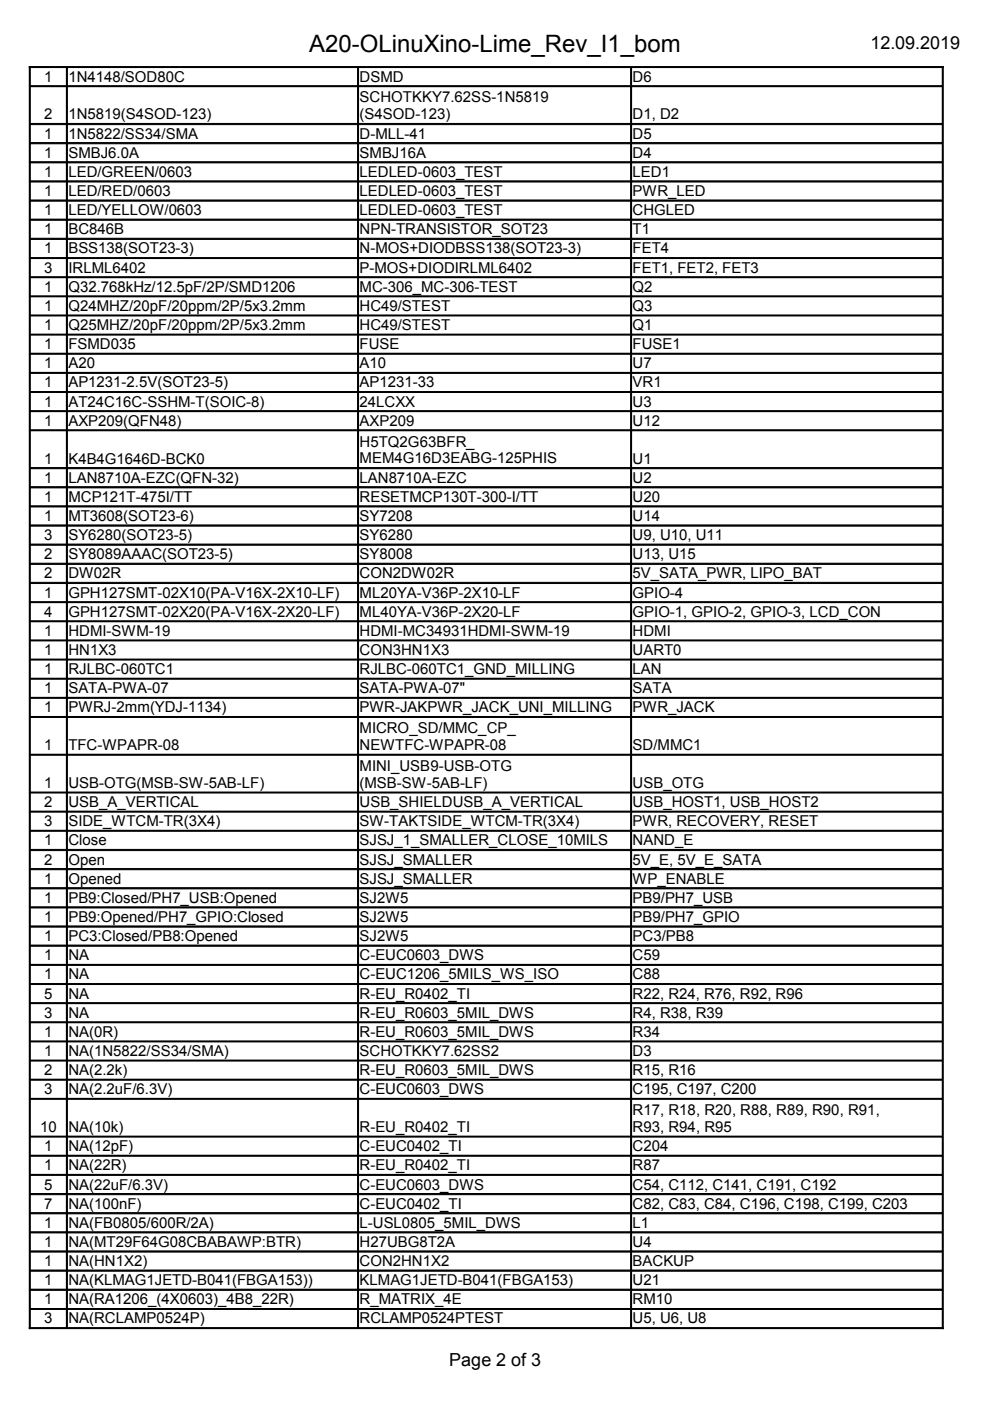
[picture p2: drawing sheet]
<svg xmlns="http://www.w3.org/2000/svg" width="210mm" height="297mm" viewBox="0 0 210 297" stroke-linecap="round" stroke-linejoin="round" font-family="sans-serif">
<defs><g id="words">
<text font-size="5.1" x="65.6" y="10.9">A20-OLinuXino-Lime_Rev_I1_bom</text>
<g font-size="3.8">
<text x="184.5" y="10.4">12.09.2019</text>
<text x="95.2" y="289.6">Page 2 of 3</text>
</g>
<g font-size="3.2">
<text x="9.4" y="17.3">1</text>
<text x="14.5" y="17.3">1N4148/SOD80C</text>
<text x="76.2" y="17.3">DSMD</text>
<text x="134.1" y="17.3">D6</text>
<text x="76.2" y="21.7">SCHOTKKY7.62SS-1N5819</text>
<text x="9.4" y="25.3">2</text>
<text x="9.4" y="29.4">1</text>
<text x="14.5" y="25.3">1N5819(S4SOD-123)</text>
<text x="14.5" y="29.4">1N5822/SS34/SMA</text>
<text x="76.2" y="29.4">D-MLL-41</text>
<text x="76.2" y="25.3">(S4SOD-123)</text>
<text x="134.1" y="25.3">D1, D2</text>
<text x="134.1" y="29.4">D5</text>
<text x="9.4" y="33.4">1</text>
<text x="14.5" y="33.4">SMBJ6.0A</text>
<text x="76.2" y="33.4">SMBJ16A</text>
<text x="134.1" y="33.4">D4</text>
<text x="9.4" y="37.5">1</text>
<text x="9.4" y="41.6">1</text>
<text x="14.5" y="37.5">LED/GREEN/0603</text>
<text x="14.5" y="41.6">LED/RED/0603</text>
<text x="76.2" y="37.5">LEDLED-0603_TEST</text>
<text x="76.2" y="41.6">LEDLED-0603_TEST</text>
<text x="134.1" y="37.5">LED1</text>
<text x="134.1" y="41.6">PWR_LED</text>
<text x="9.4" y="45.6">1</text>
<text x="14.5" y="45.6">LED/YELLOW/0603</text>
<text x="76.2" y="45.6">LEDLED-0603_TEST</text>
<text x="134.1" y="45.6">CHGLED</text>
<text x="9.4" y="49.7">1</text>
<text x="9.4" y="53.7">1</text>
<text x="14.5" y="49.7">BC846B</text>
<text x="14.5" y="53.7">BSS138(SOT23-3)</text>
<text x="76.2" y="49.7">NPN-TRANSISTOR_SOT23</text>
<text x="76.2" y="53.7">N-MOS+DIODBSS138(SOT23-3)</text>
<text x="134.1" y="49.7">T1</text>
<text x="134.1" y="53.7">FET4</text>
<text x="9.4" y="57.8">3</text>
<text x="14.5" y="57.8">IRLML6402</text>
<text x="76.2" y="57.8">P-MOS+DIODIRLML6402</text>
<text x="134.1" y="57.8">FET1, FET2, FET3</text>
<text x="9.4" y="61.8">1</text>
<text x="9.4" y="65.9">1</text>
<text x="14.5" y="61.8">Q32.768kHz/12.5pF/2P/SMD1206</text>
<text x="14.5" y="65.9">Q24MHZ/20pF/20ppm/2P/5x3.2mm</text>
<text x="76.2" y="61.8">MC-306_MC-306-TEST</text>
<text x="76.2" y="65.9">HC49/STEST</text>
<text x="134.1" y="61.8">Q2</text>
<text x="134.1" y="65.9">Q3</text>
<text x="9.4" y="70">1</text>
<text x="14.5" y="70">Q25MHZ/20pF/20ppm/2P/5x3.2mm</text>
<text x="76.2" y="70">HC49/STEST</text>
<text x="134.1" y="70">Q1</text>
<text x="9.4" y="74">1</text>
<text x="14.5" y="74">FSMD035</text>
<text x="76.2" y="74">FUSE</text>
<text x="134.1" y="74">FUSE1</text>
<text x="9.4" y="78.1">1</text>
<text x="9.4" y="82.1">1</text>
<text x="14.5" y="78.1">A20</text>
<text x="14.5" y="82.1">AP1231-2.5V(SOT23-5)</text>
<text x="76.2" y="78.1">A10</text>
<text x="76.2" y="82.1">AP1231-33</text>
<text x="134.1" y="78.1">U7</text>
<text x="134.1" y="82.1">VR1</text>
<text x="9.4" y="86.2">1</text>
<text x="14.5" y="86.2">AT24C16C-SSHM-T(SOIC-8)</text>
<text x="76.2" y="86.2">24LCXX</text>
<text x="134.1" y="86.2">U3</text>
<text x="9.4" y="90.3">1</text>
<text x="14.5" y="90.3">AXP209(QFN48)</text>
<text x="76.2" y="90.3">AXP209</text>
<text x="76.2" y="94.7">H5TQ2G63BFR_</text>
<text x="134.1" y="90.3">U12</text>
<text x="9.4" y="98.3">1</text>
<text x="14.5" y="98.3">K4B4G1646D-BCK0</text>
<text x="76.2" y="98.2">MEM4G16D3EABG-125PHIS</text>
<text x="134.1" y="98.3">U1</text>
<text x="9.4" y="102.3">1</text>
<text x="9.4" y="106.4">1</text>
<text x="14.5" y="102.3">LAN8710A-EZC(QFN-32)</text>
<text x="14.5" y="106.4">MCP121T-475I/TT</text>
<text x="76.2" y="102.3">LAN8710A-EZC</text>
<text x="76.2" y="106.4">RESETMCP130T-300-I/TT</text>
<text x="134.1" y="102.3">U2</text>
<text x="134.1" y="106.4">U20</text>
<text x="9.4" y="110.5">1</text>
<text x="14.5" y="110.5">MT3608(SOT23-6)</text>
<text x="76.2" y="110.5">SY7208</text>
<text x="134.1" y="110.5">U14</text>
<text x="9.4" y="114.5">3</text>
<text x="9.4" y="118.6">2</text>
<text x="14.5" y="114.5">SY6280(SOT23-5)</text>
<text x="14.5" y="118.6">SY8089AAAC(SOT23-5)</text>
<text x="76.2" y="114.5">SY6280</text>
<text x="76.2" y="118.6">SY8008</text>
<text x="134.1" y="114.5">U9, U10, U11</text>
<text x="134.1" y="118.6">U13, U15</text>
<text x="9.4" y="122.6">2</text>
<text x="14.5" y="122.6">DW02R</text>
<text x="76.2" y="122.6">CON2DW02R</text>
<text x="134.1" y="122.6">5V_SATA_PWR, LIPO_BAT</text>
<text x="9.4" y="126.7">1</text>
<text x="9.4" y="130.7">4</text>
<text x="14.5" y="126.7">GPH127SMT-02X10(PA-V16X-2X10-LF)</text>
<text x="14.5" y="130.7">GPH127SMT-02X20(PA-V16X-2X20-LF)</text>
<text x="76.2" y="126.7">ML20YA-V36P-2X10-LF</text>
<text x="76.2" y="130.7">ML40YA-V36P-2X20-LF</text>
<text x="134.1" y="126.7">GPIO-4</text>
<text x="134.1" y="130.7">GPIO-1, GPIO-2, GPIO-3, LCD_CON</text>
<text x="9.4" y="134.8">1</text>
<text x="14.5" y="134.8">HDMI-SWM-19</text>
<text x="76.2" y="134.8">HDMI-MC34931HDMI-SWM-19</text>
<text x="134.1" y="134.8">HDMI</text>
<text x="9.4" y="138.9">1</text>
<text x="9.4" y="142.9">1</text>
<text x="14.5" y="138.9">HN1X3</text>
<text x="14.5" y="142.9">RJLBC-060TC1</text>
<text x="76.2" y="138.9">CON3HN1X3</text>
<text x="76.2" y="142.9">RJLBC-060TC1_GND_MILLING</text>
<text x="134.1" y="138.9">UART0</text>
<text x="134.1" y="142.9">LAN</text>
<text x="9.4" y="147">1</text>
<text x="14.5" y="147">SATA-PWA-07</text>
<text x="76.2" y="147">SATA-PWA-07&quot;</text>
<text x="134.1" y="147">SATA</text>
<text x="9.4" y="151">1</text>
<text x="14.5" y="151">PWRJ-2mm(YDJ-1134)</text>
<text x="76.2" y="151">PWR-JAKPWR_JACK_UNI_MILLING</text>
<text x="76.2" y="155.4">MICRO_SD/MMC_CP_</text>
<text x="134.1" y="151">PWR_JACK</text>
<text x="9.4" y="159">1</text>
<text x="14.5" y="159">TFC-WPAPR-08</text>
<text x="76.2" y="159">NEWTFC-WPAPR-08</text>
<text x="134.1" y="159">SD/MMC1</text>
<text x="9.4" y="167.1">1</text>
<text x="14.5" y="167.1">USB-OTG(MSB-SW-5AB-LF)</text>
<text x="76.2" y="163.4">MINI_USB9-USB-OTG</text>
<text x="76.2" y="167">(MSB-SW-5AB-LF)</text>
<text x="134.1" y="167.1">USB_OTG</text>
<text x="9.4" y="171.1">2</text>
<text x="14.5" y="171.1">USB_A_VERTICAL</text>
<text x="76.2" y="171.1">USB_SHIELDUSB_A_VERTICAL</text>
<text x="134.1" y="171.1">USB_HOST1, USB_HOST2</text>
<text x="9.4" y="175.2">3</text>
<text x="9.4" y="179.2">1</text>
<text x="14.5" y="175.2">SIDE_WTCM-TR(3X4)</text>
<text x="14.5" y="179.2">Close</text>
<text x="76.2" y="175.2">SW-TAKTSIDE_WTCM-TR(3X4)</text>
<text x="76.2" y="179.2">SJSJ_1_SMALLER_CLOSE_10MILS</text>
<text x="134.1" y="175.2">PWR, RECOVERY, RESET</text>
<text x="134.1" y="179.2">NAND_E</text>
<text x="9.4" y="183.3">2</text>
<text x="14.5" y="183.3">Open</text>
<text x="76.2" y="183.3">SJSJ_SMALLER</text>
<text x="134.1" y="183.3">5V_E, 5V_E_SATA</text>
<text x="9.4" y="187.4">1</text>
<text x="9.4" y="191.4">1</text>
<text x="14.5" y="187.4">Opened</text>
<text x="14.5" y="191.4">PB9:Closed/PH7_USB:Opened</text>
<text x="76.2" y="187.4">SJSJ_SMALLER</text>
<text x="76.2" y="191.4">SJ2W5</text>
<text x="134.1" y="187.4">WP_ENABLE</text>
<text x="134.1" y="191.4">PB9/PH7_USB</text>
<text x="9.4" y="195.5">1</text>
<text x="14.5" y="195.5">PB9:Opened/PH7_GPIO:Closed</text>
<text x="76.2" y="195.5">SJ2W5</text>
<text x="134.1" y="195.5">PB9/PH7_GPIO</text>
<text x="9.4" y="199.5">1</text>
<text x="9.4" y="203.6">1</text>
<text x="14.5" y="199.5">PC3:Closed/PB8:Opened</text>
<text x="14.5" y="203.6">NA</text>
<text x="76.2" y="199.5">SJ2W5</text>
<text x="76.2" y="203.6">C-EUC0603_DWS</text>
<text x="134.1" y="199.5">PC3/PB8</text>
<text x="134.1" y="203.6">C59</text>
<text x="9.4" y="207.6">1</text>
<text x="14.5" y="207.6">NA</text>
<text x="76.2" y="207.6">C-EUC1206_5MILS_WS_ISO</text>
<text x="134.1" y="207.6">C88</text>
<text x="9.4" y="211.7">5</text>
<text x="9.4" y="215.8">3</text>
<text x="14.5" y="211.7">NA</text>
<text x="14.5" y="215.8">NA</text>
<text x="76.2" y="211.7">R-EU_R0402_TI</text>
<text x="76.2" y="215.8">R-EU_R0603_5MIL_DWS</text>
<text x="134.1" y="211.7">R22, R24, R76, R92, R96</text>
<text x="134.1" y="215.8">R4, R38, R39</text>
<text x="9.4" y="219.8">1</text>
<text x="14.5" y="219.8">NA(0R)</text>
<text x="76.2" y="219.8">R-EU_R0603_5MIL_DWS</text>
<text x="134.1" y="219.8">R34</text>
<text x="9.4" y="223.9">1</text>
<text x="9.4" y="227.9">2</text>
<text x="14.5" y="223.9">NA(1N5822/SS34/SMA)</text>
<text x="14.5" y="227.9">NA(2.2k)</text>
<text x="76.2" y="223.9">SCHOTKKY7.62SS2</text>
<text x="76.2" y="227.9">R-EU_R0603_5MIL_DWS</text>
<text x="134.1" y="223.9">D3</text>
<text x="134.1" y="227.9">R15, R16</text>
<text x="9.4" y="232">3</text>
<text x="14.5" y="232">NA(2.2uF/6.3V)</text>
<text x="76.2" y="232">C-EUC0603_DWS</text>
<text x="134.1" y="232">C195, C197, C200</text>
<text x="8.5" y="240">10</text>
<text x="14.5" y="240">NA(10k)</text>
<text x="76.2" y="240">R-EU_R0402_TI</text>
<text x="134.1" y="236.4">R17, R18, R20, R88, R89, R90, R91,</text>
<text x="134.1" y="240">R93, R94, R95</text>
<text x="9.4" y="244.1">1</text>
<text x="14.5" y="244.1">NA(12pF)</text>
<text x="76.2" y="244.1">C-EUC0402_TI</text>
<text x="134.1" y="244.1">C204</text>
<text x="9.4" y="248.1">1</text>
<text x="14.5" y="248.1">NA(22R)</text>
<text x="76.2" y="248.1">R-EU_R0402_TI</text>
<text x="134.1" y="248.1">R87</text>
<text x="9.4" y="252.2">5</text>
<text x="9.4" y="256.3">7</text>
<text x="14.5" y="252.2">NA(22uF/6.3V)</text>
<text x="14.5" y="256.3">NA(100nF)</text>
<text x="76.2" y="252.2">C-EUC0603_DWS</text>
<text x="76.2" y="256.3">C-EUC0402_TI</text>
<text x="134.1" y="252.2">C54, C112, C141, C191, C192</text>
<text x="134.1" y="256.3">C82, C83, C84, C196, C198, C199, C203</text>
<text x="9.4" y="260.3">1</text>
<text x="14.5" y="260.3">NA(FB0805/600R/2A)</text>
<text x="76.2" y="260.3">L-USL0805_5MIL_DWS</text>
<text x="134.1" y="260.3">L1</text>
<text x="9.4" y="264.4">1</text>
<text x="9.4" y="268.4">1</text>
<text x="14.5" y="264.4">NA(MT29F64G08CBABAWP:BTR)</text>
<text x="14.5" y="268.4">NA(HN1X2)</text>
<text x="76.2" y="264.4">H27UBG8T2A</text>
<text x="76.2" y="268.4">CON2HN1X2</text>
<text x="134.1" y="264.4">U4</text>
<text x="134.1" y="268.4">BACKUP</text>
<text x="9.4" y="272.5">1</text>
<text x="14.5" y="272.5">NA(KLMAG1JETD-B041(FBGA153))</text>
<text x="76.2" y="272.5">KLMAG1JETD-B041(FBGA153)</text>
<text x="134.1" y="272.5">U21</text>
<text x="9.4" y="276.5">1</text>
<text x="9.4" y="280.6">3</text>
<text x="14.5" y="276.5">NA(RA1206_(4X0603)_4B8_22R)</text>
<text x="14.5" y="280.6">NA(RCLAMP0524P)</text>
<text x="76.2" y="276.5">R_MATRIX_4E</text>
<text x="76.2" y="280.6">RCLAMP0524PTEST</text>
<text x="134.1" y="276.5">RM10</text>
<text x="134.1" y="280.6">U5, U6, U8</text>
</g>
</g></defs>
<g fill="#000" stroke="#000" stroke-width=".21">
<path d="M6.2 14.1h193.8v.2h-193.8z" fill-rule="evenodd"/>
<path d="M6.2 14.1h.2v267.6h-.2z" fill-rule="evenodd"/>
<path d="M6.4 18.2h193.4v.2h-193.4z" fill-rule="evenodd"/>
<path d="M14.1 14.4h.2v267h-.2z" fill-rule="evenodd"/>
<path d="M75.8 14.4h.2v267h-.2z" fill-rule="evenodd"/>
<path d="M133.7 14.4h.2v267h-.2z" fill-rule="evenodd"/>
<path d="M199.8 14.1h.2v267.6h-.2z" fill-rule="evenodd"/>
<path d="M6.4 26.2h193.4v.2h-193.4z" fill-rule="evenodd"/>
<path d="M6.4 30.2h193.4v.3h-193.4z" fill-rule="evenodd"/>
<path d="M6.4 34.3h193.4v.2h-193.4z" fill-rule="evenodd"/>
<path d="M6.4 38.3h193.4v.3h-193.4z" fill-rule="evenodd"/>
<path d="M6.4 42.4h193.4v.3h-193.4z" fill-rule="evenodd"/>
<path d="M6.4 46.5h193.4v.2h-193.4z" fill-rule="evenodd"/>
<path d="M6.4 50.5h193.4v.3h-193.4z" fill-rule="evenodd"/>
<path d="M6.4 54.6h193.4v.2h-193.4z" fill-rule="evenodd"/>
<path d="M6.4 58.7h193.4v.2h-193.4z" fill-rule="evenodd"/>
<path d="M6.4 62.7h193.4v.2h-193.4z" fill-rule="evenodd"/>
<path d="M6.4 66.8h193.4v.2h-193.4z" fill-rule="evenodd"/>
<path d="M6.4 70.8h193.4v.2h-193.4z" fill-rule="evenodd"/>
<path d="M6.4 74.9h193.4v.2h-193.4z" fill-rule="evenodd"/>
<path d="M6.4 79h193.4v.2h-193.4z" fill-rule="evenodd"/>
<path d="M6.4 83h193.4v.2h-193.4z" fill-rule="evenodd"/>
<path d="M6.4 87.1h193.4v.2h-193.4z" fill-rule="evenodd"/>
<path d="M6.4 91.1h193.4v.2h-193.4z" fill-rule="evenodd"/>
<path d="M6.4 99.1h193.4v.3h-193.4z" fill-rule="evenodd"/>
<path d="M6.4 103.2h193.4v.2h-193.4z" fill-rule="evenodd"/>
<path d="M6.4 107.2h193.4v.3h-193.4z" fill-rule="evenodd"/>
<path d="M6.4 111.3h193.4v.2h-193.4z" fill-rule="evenodd"/>
<path d="M6.4 115.4h193.4v.2h-193.4z" fill-rule="evenodd"/>
<path d="M6.4 119.4h193.4v.3h-193.4z" fill-rule="evenodd"/>
<path d="M6.4 123.5h193.4v.2h-193.4z" fill-rule="evenodd"/>
<path d="M6.4 127.6h193.4v.2h-193.4z" fill-rule="evenodd"/>
<path d="M6.4 131.6h193.4v.2h-193.4z" fill-rule="evenodd"/>
<path d="M6.4 135.7h193.4v.2h-193.4z" fill-rule="evenodd"/>
<path d="M6.4 139.7h193.4v.2h-193.4z" fill-rule="evenodd"/>
<path d="M6.4 143.8h193.4v.2h-193.4z" fill-rule="evenodd"/>
<path d="M6.4 147.8h193.4v.3h-193.4z" fill-rule="evenodd"/>
<path d="M6.4 151.9h193.4v.2h-193.4z" fill-rule="evenodd"/>
<path d="M6.4 159.9h193.4v.2h-193.4z" fill-rule="evenodd"/>
<path d="M6.4 167.9h193.4v.2h-193.4z" fill-rule="evenodd"/>
<path d="M6.4 172h193.4v.2h-193.4z" fill-rule="evenodd"/>
<path d="M6.4 176h193.4v.2h-193.4z" fill-rule="evenodd"/>
<path d="M6.4 180.1h193.4v.2h-193.4z" fill-rule="evenodd"/>
<path d="M6.4 184.1h193.4v.3h-193.4z" fill-rule="evenodd"/>
<path d="M6.4 188.2h193.4v.3h-193.4z" fill-rule="evenodd"/>
<path d="M6.4 192.3h193.4v.2h-193.4z" fill-rule="evenodd"/>
<path d="M6.4 196.3h193.4v.3h-193.4z" fill-rule="evenodd"/>
<path d="M6.4 200.4h193.4v.2h-193.4z" fill-rule="evenodd"/>
<path d="M6.4 204.5h193.4v.2h-193.4z" fill-rule="evenodd"/>
<path d="M6.4 208.5h193.4v.2h-193.4z" fill-rule="evenodd"/>
<path d="M6.4 212.6h193.4v.2h-193.4z" fill-rule="evenodd"/>
<path d="M6.4 216.6h193.4v.3h-193.4z" fill-rule="evenodd"/>
<path d="M6.4 220.7h193.4v.2h-193.4z" fill-rule="evenodd"/>
<path d="M6.4 224.8h193.4v.2h-193.4z" fill-rule="evenodd"/>
<path d="M6.4 228.8h193.4v.2h-193.4z" fill-rule="evenodd"/>
<path d="M6.4 232.9h193.4v.2h-193.4z" fill-rule="evenodd"/>
<path d="M6.4 240.9h193.4v.2h-193.4z" fill-rule="evenodd"/>
<path d="M6.4 244.9h193.4v.2h-193.4z" fill-rule="evenodd"/>
<path d="M6.4 249h193.4v.2h-193.4z" fill-rule="evenodd"/>
<path d="M6.4 253h193.4v.3h-193.4z" fill-rule="evenodd"/>
<path d="M6.4 257.1h193.4v.3h-193.4z" fill-rule="evenodd"/>
<path d="M6.4 261.2h193.4v.2h-193.4z" fill-rule="evenodd"/>
<path d="M6.4 265.2h193.4v.3h-193.4z" fill-rule="evenodd"/>
<path d="M6.4 269.3h193.4v.2h-193.4z" fill-rule="evenodd"/>
<path d="M6.4 273.3h193.4v.3h-193.4z" fill-rule="evenodd"/>
<path d="M6.4 277.4h193.4v.2h-193.4z" fill-rule="evenodd"/>
<path d="M6.2 281.5h193.8v.2h-193.8z" fill-rule="evenodd"/>
</g>
<use href="#words"/>
</svg>
